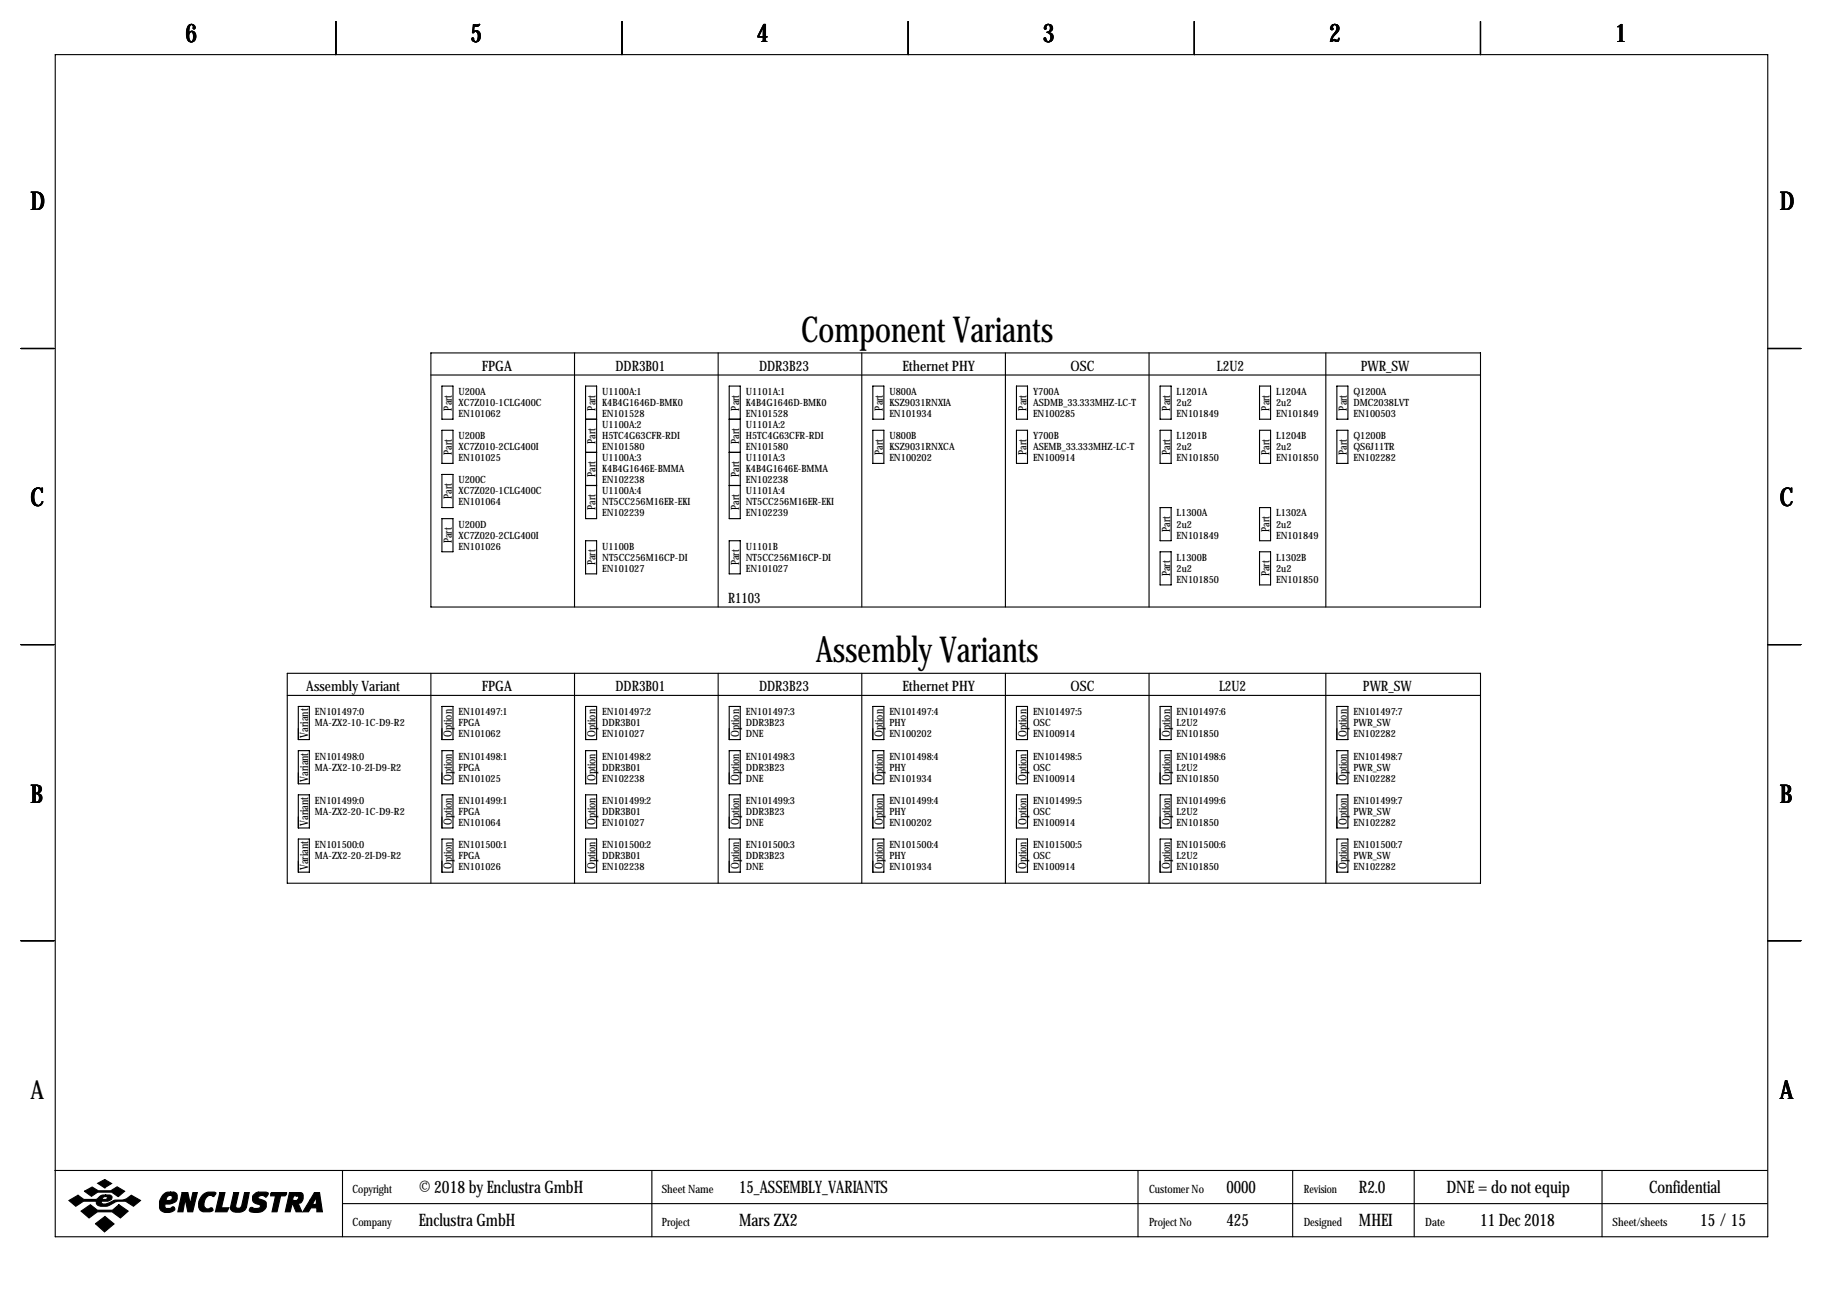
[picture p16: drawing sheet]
<svg xmlns="http://www.w3.org/2000/svg" width="419mm" height="297mm" viewBox="0 0 419 297" stroke-linecap="round" stroke-linejoin="round" font-family="sans-serif">
<defs><g id="words">
<g font-size="8.2">
<text x="184.1" y="78.6">Component Variants</text>
<text x="187.6" y="152.3">Assembly Variants</text>
</g>
<g font-size="5.9">
<text x="42.7" y="9.8">6</text>
<text x="108.2" y="9.8">5</text>
<text x="174" y="9.8">4</text>
<text x="239.8" y="9.8">3</text>
<text x="305.6" y="9.8">2</text>
<text x="371.3" y="9.8">1</text>
<text x="7" y="48.4">D</text>
<text x="409.2" y="48.4">D</text>
<text x="7" y="116.4">C</text>
<text x="409.2" y="116.4">C</text>
<text x="7" y="184.5">B</text>
<text x="409.2" y="184.5">B</text>
<text x="7" y="252.6">A</text>
<text x="409.2" y="252.6">A</text>
</g>
<g font-size="4">
<text x="96.3" y="274.2">© 2018 by Enclustra GmbH</text>
<text x="169.9" y="274.2">15_ASSEMBLY_VARIANTS</text>
<text x="281.9" y="274.2">0000</text>
<text x="312.4" y="274.2">R2.0</text>
<text x="332.5" y="274.2">DNE = do not equip</text>
<text x="379.1" y="274.2">Confidential</text>
<text x="96.3" y="281.8">Enclustra GmbH</text>
<text x="169.9" y="281.8">Mars ZX2</text>
<text x="281.9" y="281.8">425</text>
<text x="312.4" y="281.8">MHEI</text>
<text x="340.3" y="281.8">11 Dec 2018</text>
<text x="390.9" y="281.8">15 /15</text>
</g>
<g font-size="3.3">
<text x="110.7" y="85.2">FPGA</text>
<text x="141.5" y="85.2">DDR3B01</text>
<text x="174.5" y="85.2">DDR3B23</text>
<text x="207.5" y="85.2">Ethernet PHY</text>
<text x="246.1" y="85.2">OSC</text>
<text x="279.8" y="85.2">L2U2</text>
<text x="312.8" y="85.2">PWR_SW</text>
<text x="167.4" y="138.5">R1103</text>
<text x="70.4" y="158.9">Assembly Variant</text>
<text x="110.7" y="158.9">FPGA</text>
<text x="141.5" y="158.9">DDR3B01</text>
<text x="174.5" y="158.9">DDR3B23</text>
<text x="207.5" y="158.9">Ethernet PHY</text>
<text x="246.1" y="158.9">OSC</text>
<text x="280.3" y="158.9">L2U2</text>
<text x="313.3" y="158.9">PWR_SW</text>
</g>
<g font-size="2.6">
<text x="103.9" y="94.4" transform="rotate(-90 103.9 94.4)">Part</text>
<text x="136.9" y="94.4" transform="rotate(-90 136.9 94.4)">Part</text>
<text x="169.9" y="94.4" transform="rotate(-90 169.9 94.4)">Part</text>
<text x="202.9" y="94.4" transform="rotate(-90 202.9 94.4)">Part</text>
<text x="236" y="94.4" transform="rotate(-90 236 94.4)">Part</text>
<text x="269" y="94.4" transform="rotate(-90 269 94.4)">Part</text>
<text x="291.8" y="94.4" transform="rotate(-90 291.8 94.4)">Part</text>
<text x="309.6" y="94.4" transform="rotate(-90 309.6 94.4)">Part</text>
<text x="103.9" y="104.6" transform="rotate(-90 103.9 104.6)">Part</text>
<text x="136.9" y="102" transform="rotate(-90 136.9 102)">Part</text>
<text x="169.9" y="102" transform="rotate(-90 169.9 102)">Part</text>
<text x="202.9" y="104.6" transform="rotate(-90 202.9 104.6)">Part</text>
<text x="236" y="104.6" transform="rotate(-90 236 104.6)">Part</text>
<text x="269" y="104.6" transform="rotate(-90 269 104.6)">Part</text>
<text x="291.8" y="104.6" transform="rotate(-90 291.8 104.6)">Part</text>
<text x="309.6" y="104.6" transform="rotate(-90 309.6 104.6)">Part</text>
<text x="136.9" y="109.6" transform="rotate(-90 136.9 109.6)">Part</text>
<text x="169.9" y="109.6" transform="rotate(-90 169.9 109.6)">Part</text>
<text x="103.9" y="114.7" transform="rotate(-90 103.9 114.7)">Part</text>
<text x="136.9" y="117.3" transform="rotate(-90 136.9 117.3)">Part</text>
<text x="169.9" y="117.3" transform="rotate(-90 169.9 117.3)">Part</text>
<text x="103.9" y="124.9" transform="rotate(-90 103.9 124.9)">Part</text>
<text x="269" y="122.3" transform="rotate(-90 269 122.3)">Part</text>
<text x="291.8" y="122.3" transform="rotate(-90 291.8 122.3)">Part</text>
<text x="136.9" y="130" transform="rotate(-90 136.9 130)">Part</text>
<text x="169.9" y="130" transform="rotate(-90 169.9 130)">Part</text>
<text x="269" y="132.5" transform="rotate(-90 269 132.5)">Part</text>
<text x="291.8" y="132.5" transform="rotate(-90 291.8 132.5)">Part</text>
<text x="70.9" y="169.6" transform="rotate(-90 70.9 169.6)">Variant</text>
<text x="103.9" y="169.4" transform="rotate(-90 103.9 169.4)">Option</text>
<text x="136.9" y="169.4" transform="rotate(-90 136.9 169.4)">Option</text>
<text x="169.9" y="169.4" transform="rotate(-90 169.9 169.4)">Option</text>
<text x="202.9" y="169.4" transform="rotate(-90 202.9 169.4)">Option</text>
<text x="236" y="169.4" transform="rotate(-90 236 169.4)">Option</text>
<text x="269" y="169.4" transform="rotate(-90 269 169.4)">Option</text>
<text x="309.6" y="169.4" transform="rotate(-90 309.6 169.4)">Option</text>
<text x="70.9" y="179.7" transform="rotate(-90 70.9 179.7)">Variant</text>
<text x="103.9" y="179.5" transform="rotate(-90 103.9 179.5)">Option</text>
<text x="136.9" y="179.5" transform="rotate(-90 136.9 179.5)">Option</text>
<text x="169.9" y="179.5" transform="rotate(-90 169.9 179.5)">Option</text>
<text x="202.9" y="179.5" transform="rotate(-90 202.9 179.5)">Option</text>
<text x="236" y="179.5" transform="rotate(-90 236 179.5)">Option</text>
<text x="269" y="179.5" transform="rotate(-90 269 179.5)">Option</text>
<text x="309.6" y="179.5" transform="rotate(-90 309.6 179.5)">Option</text>
<text x="70.9" y="189.9" transform="rotate(-90 70.9 189.9)">Variant</text>
<text x="103.9" y="189.7" transform="rotate(-90 103.9 189.7)">Option</text>
<text x="136.9" y="189.7" transform="rotate(-90 136.9 189.7)">Option</text>
<text x="169.9" y="189.7" transform="rotate(-90 169.9 189.7)">Option</text>
<text x="202.9" y="189.7" transform="rotate(-90 202.9 189.7)">Option</text>
<text x="236" y="189.7" transform="rotate(-90 236 189.7)">Option</text>
<text x="269" y="189.7" transform="rotate(-90 269 189.7)">Option</text>
<text x="309.6" y="189.7" transform="rotate(-90 309.6 189.7)">Option</text>
<text x="70.9" y="200.1" transform="rotate(-90 70.9 200.1)">Variant</text>
<text x="103.9" y="199.9" transform="rotate(-90 103.9 199.9)">Option</text>
<text x="136.9" y="199.9" transform="rotate(-90 136.9 199.9)">Option</text>
<text x="169.9" y="199.9" transform="rotate(-90 169.9 199.9)">Option</text>
<text x="202.9" y="199.9" transform="rotate(-90 202.9 199.9)">Option</text>
<text x="236" y="199.9" transform="rotate(-90 236 199.9)">Option</text>
<text x="269" y="199.9" transform="rotate(-90 269 199.9)">Option</text>
<text x="309.6" y="199.9" transform="rotate(-90 309.6 199.9)">Option</text>
<text x="81" y="274.2">Copyright</text>
<text x="152.1" y="274.2">Sheet Name</text>
<text x="264.2" y="274.2">Customer No</text>
<text x="299.7" y="274.2">Revision</text>
<text x="81" y="281.8">Company</text>
<text x="152.1" y="281.8">Project</text>
<text x="264.2" y="281.8">Project No</text>
<text x="299.7" y="281.8">Designed</text>
<text x="327.7" y="281.8">Date</text>
<text x="370.7" y="281.8">Sheet/sheets</text>
</g>
<g font-size="2.3">
<text x="105.4" y="90.8">U200A</text>
<text x="105.4" y="93.3">XC7Z010-1CLG400C</text>
<text x="105.4" y="95.9">EN101062</text>
<text x="138.4" y="90.8">U1100A:1</text>
<text x="138.4" y="93.3">K4B4G1646D-BMK0</text>
<text x="138.4" y="95.9">EN101528</text>
<text x="171.4" y="90.8">U1101A:1</text>
<text x="171.4" y="93.3">K4B4G1646D-BMK0</text>
<text x="171.4" y="95.9">EN101528</text>
<text x="204.5" y="90.8">U800A</text>
<text x="204.5" y="93.3">KSZ9031RNXIA</text>
<text x="204.5" y="95.9">EN101934</text>
<text x="237.5" y="90.8">Y700A</text>
<text x="237.5" y="93.3">ASDMB_33.333MHZ-LC-T</text>
<text x="237.5" y="95.9">EN100285</text>
<text x="270.5" y="90.8">L1201A</text>
<text x="270.5" y="93.3">2u2</text>
<text x="270.5" y="95.9">EN101849</text>
<text x="293.4" y="90.8">L1204A</text>
<text x="293.4" y="93.3">2u2</text>
<text x="293.4" y="95.9">EN101849</text>
<text x="311.1" y="90.8">Q1200A</text>
<text x="311.1" y="93.3">DMC2038LVT</text>
<text x="311.1" y="95.9">EN100503</text>
<text x="105.4" y="101">U200B</text>
<text x="138.4" y="98.4">U1100A:2</text>
<text x="138.4" y="101">H5TC4G63CFR-RDI</text>
<text x="171.4" y="98.4">U1101A:2</text>
<text x="171.4" y="101">H5TC4G63CFR-RDI</text>
<text x="204.5" y="101">U800B</text>
<text x="237.5" y="101">Y700B</text>
<text x="270.5" y="101">L1201B</text>
<text x="293.4" y="101">L1204B</text>
<text x="311.1" y="101">Q1200B</text>
<text x="105.4" y="103.5">XC7Z010-2CLG400I</text>
<text x="105.4" y="106">EN101025</text>
<text x="138.4" y="103.5">EN101580</text>
<text x="138.4" y="106">U1100A:3</text>
<text x="171.4" y="103.5">EN101580</text>
<text x="171.4" y="106">U1101A:3</text>
<text x="204.5" y="103.5">KSZ9031RNXCA</text>
<text x="204.5" y="106">EN100202</text>
<text x="237.5" y="103.5">ASEMB_33.333MHZ-LC-T</text>
<text x="237.5" y="106">EN100914</text>
<text x="270.5" y="103.5">2u2</text>
<text x="270.5" y="106">EN101850</text>
<text x="293.4" y="103.5">2u2</text>
<text x="293.4" y="106">EN101850</text>
<text x="311.1" y="103.5">QS6J11TR</text>
<text x="311.1" y="106">EN102282</text>
<text x="105.4" y="111.1">U200C</text>
<text x="105.4" y="113.7">XC7Z020-1CLG400C</text>
<text x="138.4" y="108.6">K4B4G1646E-BMMA</text>
<text x="138.4" y="111.1">EN102238</text>
<text x="138.4" y="113.7">U1100A:4</text>
<text x="171.4" y="108.6">K4B4G1646E-BMMA</text>
<text x="171.4" y="111.1">EN102238</text>
<text x="171.4" y="113.7">U1101A:4</text>
<text x="105.4" y="116.2">EN101064</text>
<text x="138.4" y="116.2">NT5CC256M16ER-EKI</text>
<text x="138.4" y="118.7">EN102239</text>
<text x="171.4" y="116.2">NT5CC256M16ER-EKI</text>
<text x="171.4" y="118.7">EN102239</text>
<text x="270.5" y="118.7">L1300A</text>
<text x="293.4" y="118.7">L1302A</text>
<text x="105.4" y="121.3">U200D</text>
<text x="105.4" y="123.8">XC7Z020-2CLG400I</text>
<text x="270.5" y="121.3">2u2</text>
<text x="270.5" y="123.8">EN101849</text>
<text x="293.4" y="121.3">2u2</text>
<text x="293.4" y="123.8">EN101849</text>
<text x="105.4" y="126.4">EN101026</text>
<text x="138.4" y="126.4">U1100B</text>
<text x="138.4" y="128.9">NT5CC256M16CP-DI</text>
<text x="138.4" y="131.4">EN101027</text>
<text x="171.4" y="126.4">U1101B</text>
<text x="171.4" y="128.9">NT5CC256M16CP-DI</text>
<text x="171.4" y="131.4">EN101027</text>
<text x="270.5" y="128.9">L1300B</text>
<text x="270.5" y="131.4">2u2</text>
<text x="293.4" y="128.9">L1302B</text>
<text x="293.4" y="131.4">2u2</text>
<text x="270.5" y="134">EN101850</text>
<text x="293.4" y="134">EN101850</text>
<text x="72.4" y="164.5">EN101497:0</text>
<text x="72.4" y="167">MA-ZX2-10-1C-D9-R2</text>
<text x="105.4" y="164.5">EN101497:1</text>
<text x="105.4" y="167">FPGA</text>
<text x="138.4" y="164.5">EN101497:2</text>
<text x="138.4" y="167">DDR3B01</text>
<text x="171.4" y="164.5">EN101497:3</text>
<text x="171.4" y="167">DDR3B23</text>
<text x="204.5" y="164.5">EN101497:4</text>
<text x="204.5" y="167">PHY</text>
<text x="237.5" y="164.5">EN101497:5</text>
<text x="237.5" y="167">OSC</text>
<text x="270.5" y="164.5">EN101497:6</text>
<text x="270.5" y="167">L2U2</text>
<text x="311.1" y="164.5">EN101497:7</text>
<text x="311.1" y="167">PWR_SW</text>
<text x="105.4" y="169.5">EN101062</text>
<text x="138.4" y="169.5">EN101027</text>
<text x="171.4" y="169.5">DNE</text>
<text x="204.5" y="169.5">EN100202</text>
<text x="237.5" y="169.5">EN100914</text>
<text x="270.5" y="169.5">EN101850</text>
<text x="311.1" y="169.5">EN102282</text>
<text x="72.4" y="174.6">EN101498:0</text>
<text x="72.4" y="177.2">MA-ZX2-10-2I-D9-R2</text>
<text x="105.4" y="174.6">EN101498:1</text>
<text x="105.4" y="177.2">FPGA</text>
<text x="105.4" y="179.7">EN101025</text>
<text x="138.4" y="174.6">EN101498:2</text>
<text x="138.4" y="177.2">DDR3B01</text>
<text x="138.4" y="179.7">EN102238</text>
<text x="171.4" y="174.6">EN101498:3</text>
<text x="171.4" y="177.2">DDR3B23</text>
<text x="171.4" y="179.7">DNE</text>
<text x="204.5" y="174.6">EN101498:4</text>
<text x="204.5" y="177.2">PHY</text>
<text x="204.5" y="179.7">EN101934</text>
<text x="237.5" y="174.6">EN101498:5</text>
<text x="237.5" y="177.2">OSC</text>
<text x="237.5" y="179.7">EN100914</text>
<text x="270.5" y="174.6">EN101498:6</text>
<text x="270.5" y="177.2">L2U2</text>
<text x="270.5" y="179.7">EN101850</text>
<text x="311.1" y="174.6">EN101498:7</text>
<text x="311.1" y="177.2">PWR_SW</text>
<text x="311.1" y="179.7">EN102282</text>
<text x="72.4" y="184.8">EN101499:0</text>
<text x="105.4" y="184.8">EN101499:1</text>
<text x="138.4" y="184.8">EN101499:2</text>
<text x="171.4" y="184.8">EN101499:3</text>
<text x="204.5" y="184.8">EN101499:4</text>
<text x="237.5" y="184.8">EN101499:5</text>
<text x="270.5" y="184.8">EN101499:6</text>
<text x="311.1" y="184.8">EN101499:7</text>
<text x="72.4" y="187.3">MA-ZX2-20-1C-D9-R2</text>
<text x="105.4" y="187.3">FPGA</text>
<text x="105.4" y="189.9">EN101064</text>
<text x="138.4" y="187.3">DDR3B01</text>
<text x="138.4" y="189.9">EN101027</text>
<text x="171.4" y="187.3">DDR3B23</text>
<text x="171.4" y="189.9">DNE</text>
<text x="204.5" y="187.3">PHY</text>
<text x="204.5" y="189.9">EN100202</text>
<text x="237.5" y="187.3">OSC</text>
<text x="237.5" y="189.9">EN100914</text>
<text x="270.5" y="187.3">L2U2</text>
<text x="270.5" y="189.9">EN101850</text>
<text x="311.1" y="187.3">PWR_SW</text>
<text x="311.1" y="189.9">EN102282</text>
<text x="72.4" y="194.9">EN101500:0</text>
<text x="72.4" y="197.5">MA-ZX2-20-2I-D9-R2</text>
<text x="105.4" y="194.9">EN101500:1</text>
<text x="105.4" y="197.5">FPGA</text>
<text x="138.4" y="194.9">EN101500:2</text>
<text x="138.4" y="197.5">DDR3B01</text>
<text x="171.4" y="194.9">EN101500:3</text>
<text x="171.4" y="197.5">DDR3B23</text>
<text x="204.5" y="194.9">EN101500:4</text>
<text x="204.5" y="197.5">PHY</text>
<text x="237.5" y="194.9">EN101500:5</text>
<text x="237.5" y="197.5">OSC</text>
<text x="270.5" y="194.9">EN101500:6</text>
<text x="270.5" y="197.5">L2U2</text>
<text x="311.1" y="194.9">EN101500:7</text>
<text x="311.1" y="197.5">PWR_SW</text>
<text x="105.4" y="200">EN101026</text>
<text x="138.4" y="200">EN102238</text>
<text x="171.4" y="200">DNE</text>
<text x="204.5" y="200">EN101934</text>
<text x="237.5" y="200">EN100914</text>
<text x="270.5" y="200">EN101850</text>
<text x="311.1" y="200">EN102282</text>
</g>
</g></defs>
<g fill="none" stroke="#000" stroke-width=".25">
<path d="M12.7 12.6h393.7v271.7h-393.7zM77.2 4.9v7.7M143 4.9v7.7M208.8 4.9v7.7M274.6 4.9v7.7M340.4 4.9v7.7M4.8 80.1h7.6M99.1 81.1h241.3v58.5h-241.3zM99.1 86.2h241.3M101.6 88.8h2.5v7.6h-2.5zM101.6 98.9h2.5v7.6h-2.5zM132.1 81.1v58.5"/>
<path d="M134.6 88.8h2.6v30.4h-2.6zM134.6 96.4h2.6M165.1 81.1v58.5M167.6 88.8h2.6v30.4h-2.6zM167.6 96.4h2.6M198.1 81.1v58.5M200.7 88.8h2.5v7.6h-2.5zM200.7 98.9h2.5v7.6h-2.5zM231.1 81.1v58.5M233.7 88.8h2.5v7.6h-2.5zM233.7 98.9h2.5v7.6h-2.5zM264.2 81.1v58.5"/>
<path d="M266.7 88.8h2.5v7.6h-2.5zM266.7 98.9h2.5v7.6h-2.5zM289.6 88.8h2.5v7.6h-2.5zM289.6 98.9h2.5v7.6h-2.5zM304.8 81.1v58.5M307.3 88.8h2.6v7.6h-2.6zM307.3 98.9h2.6v7.6h-2.6zM406.4 80.1h7.6M101.6 109.1h2.5v7.6h-2.5zM101.6 119.2h2.5v7.7h-2.5zM134.6 104h2.6M134.6 111.6h2.6"/>
<path d="M167.6 104h2.6M167.6 111.6h2.6M266.7 116.7h2.5v7.6h-2.5zM289.6 116.7h2.5v7.6h-2.5zM134.6 124.3h2.6v7.6h-2.6zM167.6 124.3h2.6v7.6h-2.6zM266.7 126.9h2.5v7.6h-2.5zM289.6 126.9h2.5v7.6h-2.5zM4.8 148.2h7.6M66 154.8h274.4v48.3h-274.4zM66 159.9h274.4M99.1 154.8v48.3"/>
<path d="M132.1 154.8v48.3M165.1 154.8v48.3M198.1 154.8v48.3M231.1 154.8v48.3M264.2 154.8v48.3M304.8 154.8v48.3M406.4 148.2h7.6M68.6 162.4h2.5v7.6h-2.5zM68.6 172.6h2.5v7.6h-2.5zM101.6 162.4h2.5v7.6h-2.5zM101.6 172.6h2.5v7.6h-2.5zM134.6 162.4h2.6v7.6h-2.6z"/>
<path d="M134.6 172.6h2.6v7.6h-2.6zM167.6 162.4h2.6v7.6h-2.6zM167.6 172.6h2.6v7.6h-2.6zM200.7 162.4h2.5v7.6h-2.5zM200.7 172.6h2.5v7.6h-2.5zM233.7 162.4h2.5v7.6h-2.5zM233.7 172.6h2.5v7.6h-2.5zM266.7 162.4h2.5v7.6h-2.5zM266.7 172.6h2.5v7.6h-2.5zM307.3 162.4h2.6v7.6h-2.6zM307.3 172.6h2.6v7.6h-2.6zM68.6 182.7h2.5v7.7h-2.5z"/>
<path d="M68.6 192.9h2.5v7.6h-2.5zM101.6 182.7h2.5v7.7h-2.5zM101.6 192.9h2.5v7.6h-2.5zM134.6 182.7h2.6v7.7h-2.6zM134.6 192.9h2.6v7.6h-2.6zM167.6 182.7h2.6v7.7h-2.6zM167.6 192.9h2.6v7.6h-2.6zM200.7 182.7h2.5v7.7h-2.5zM200.7 192.9h2.5v7.6h-2.5zM233.7 182.7h2.5v7.7h-2.5zM233.7 192.9h2.5v7.6h-2.5zM266.7 182.7h2.5v7.7h-2.5z"/>
<path d="M266.7 192.9h2.5v7.6h-2.5zM307.3 182.7h2.6v7.7h-2.6zM307.3 192.9h2.6v7.6h-2.6zM4.8 216.3h7.6M406.4 216.3h7.6M12.6 269.1h393.7M78.7 269.1v15.2M78.7 276.7h327.6M149.9 269.1v15.2M261.6 269.1v15.2M297.2 269.1v15.2M325.1 269.1v15.2"/>
<path d="M368.3 269.1v15.2"/>
</g>
<g fill="#000" stroke="#000" stroke-width=".25">
<path d="M15.8 276l2.1-1.2 1.4 1h2.8l.3-.2a1.77 1.77 0 0 1 1.9-.9v.4l-.6 .2-.2 .5h.9l.3-.6-.4-.1v-.4h.9a.59 .59 0 0 1 .6 .7l-.2 .4-.8 .4h-1.4l-.1 .1 .1 .4a3.2 3.2 0 0 0 2.7-.7l.3-.1a4 4 0 0 0 3.8-1.1l2.1 1.2-1.6 1.3a4 4 0 0 0-5.5-.2 2.66 2.66 0 0 1-2.9-.2l-.1-.7h-3l-1.8 1.1zM19.4 273.9l1.8-1 1.4 .9h2.9l1.4-.9 1.8 1-1.5 1.2-1.5-1h-3.2l-1.5 .9zM22.5 272l1.6-.8 1.6 .9-1.6 1zM18.6 278.4l2.2-1.4 1.6 1.2h3.5l1.4-1.2 2.2 1.4-1.8 1.6-1.9-1.4h-3.4l-1.9 1.4zM37.4 274.7a1.75 1.75 0 0 1 1.8-.6v.7a.82 .82 0 0 0-.8 1.2h.6a.6 .6 0 0 0 .6-.5 .6 .6 0 0 0-.4-.7v-.7h.8l.5 .3a1.61 1.61 0 0 1 0 1.7 1.61 1.61 0 0 1-1.5 .7h-1v.9l.2 .1h.9l.7-.4 .4 .4a1.06 1.06 0 0 1-1.3 1 1.82 1.82 0 0 1-2.2-1.1 3.5 3.5 0 0 1 .7-3zM41.9 274.2h1.3l.5 2.6 .6-2.6h1.1l-1.1 4.4h-1.1l-.6-2.9-.5 2.9h-1.2zM46.7 274.6a2.78 2.78 0 0 1 2.9-.4l-.4 .9a1.32 1.32 0 0 0-2.1 .8l-.2 .8a.98 .98 0 0 0 1.1 1.2 .55 .55 0 0 1 .6-.2 .55 .55 0 0 1 .4 .6l-.7 .3-1.8-.1a1.79 1.79 0 0 1-.8-2.3zM50.5 274.2h1.2l-.8 3.5h1.7l-.4 .9h-2.7zM53.7 274.2h1.2l-.7 3.1a.73 .73 0 0 0 .7 .5 .73 .73 0 0 0 .7-.6l.6-3h1.1l-.7 3.4a2.28 2.28 0 0 1-3.6 .4v-.4zM58.3 274.7l.8-.6h2.1l.5 .2v.2l-.6 .7a.96 .96 0 0 0-1-.4 .96 .96 0 0 0-.8 .6l1.7 .8a1.71 1.71 0 0 1-.1 1.8 1.71 1.71 0 0 1-1.7 .8l-1.4-.2a.51 .51 0 0 1-.4-.7 .51 .51 0 0 1 .8-.2l1 .1a.52 .52 0 0 0 .6-.2 .52 .52 0 0 0-.2-.7 1.39 1.39 0 0 1-1.4-.6 1.39 1.39 0 0 1 .1-1.6zM62.2 274.4l.2-.2h3.5l-.1 .4-.3 .3h-1l-.8 3.7h-1.2l.8-3.7h-1.1zM66.5 274.2h1.7v.7h-.7l-.2 1.1h.9l.3-.3a.44 .44 0 0 0 .1-.5 .44 .44 0 0 0-.4-.3v-.7h1l.3 .2 .2 .3v.9a1.03 1.03 0 0 1-1.2 1l.9 2h-1.3l-.8-1.8h-.1l-.5 1.8h-1.1z"/>
<path d="M72.3 274.2h1.2l.6 4.4h-1.3v-.9h-1.3l-.6 .9h-1.3l1.7-2.7h1l-.4 .8 .2 .2h.4l.2-.2v-1.5l-.4 .7h-1zM21.9 281.3l2.2-1.6 2.1 1.7-2.2 1.8z"/>
</g>
<use href="#words"/>
</svg>
